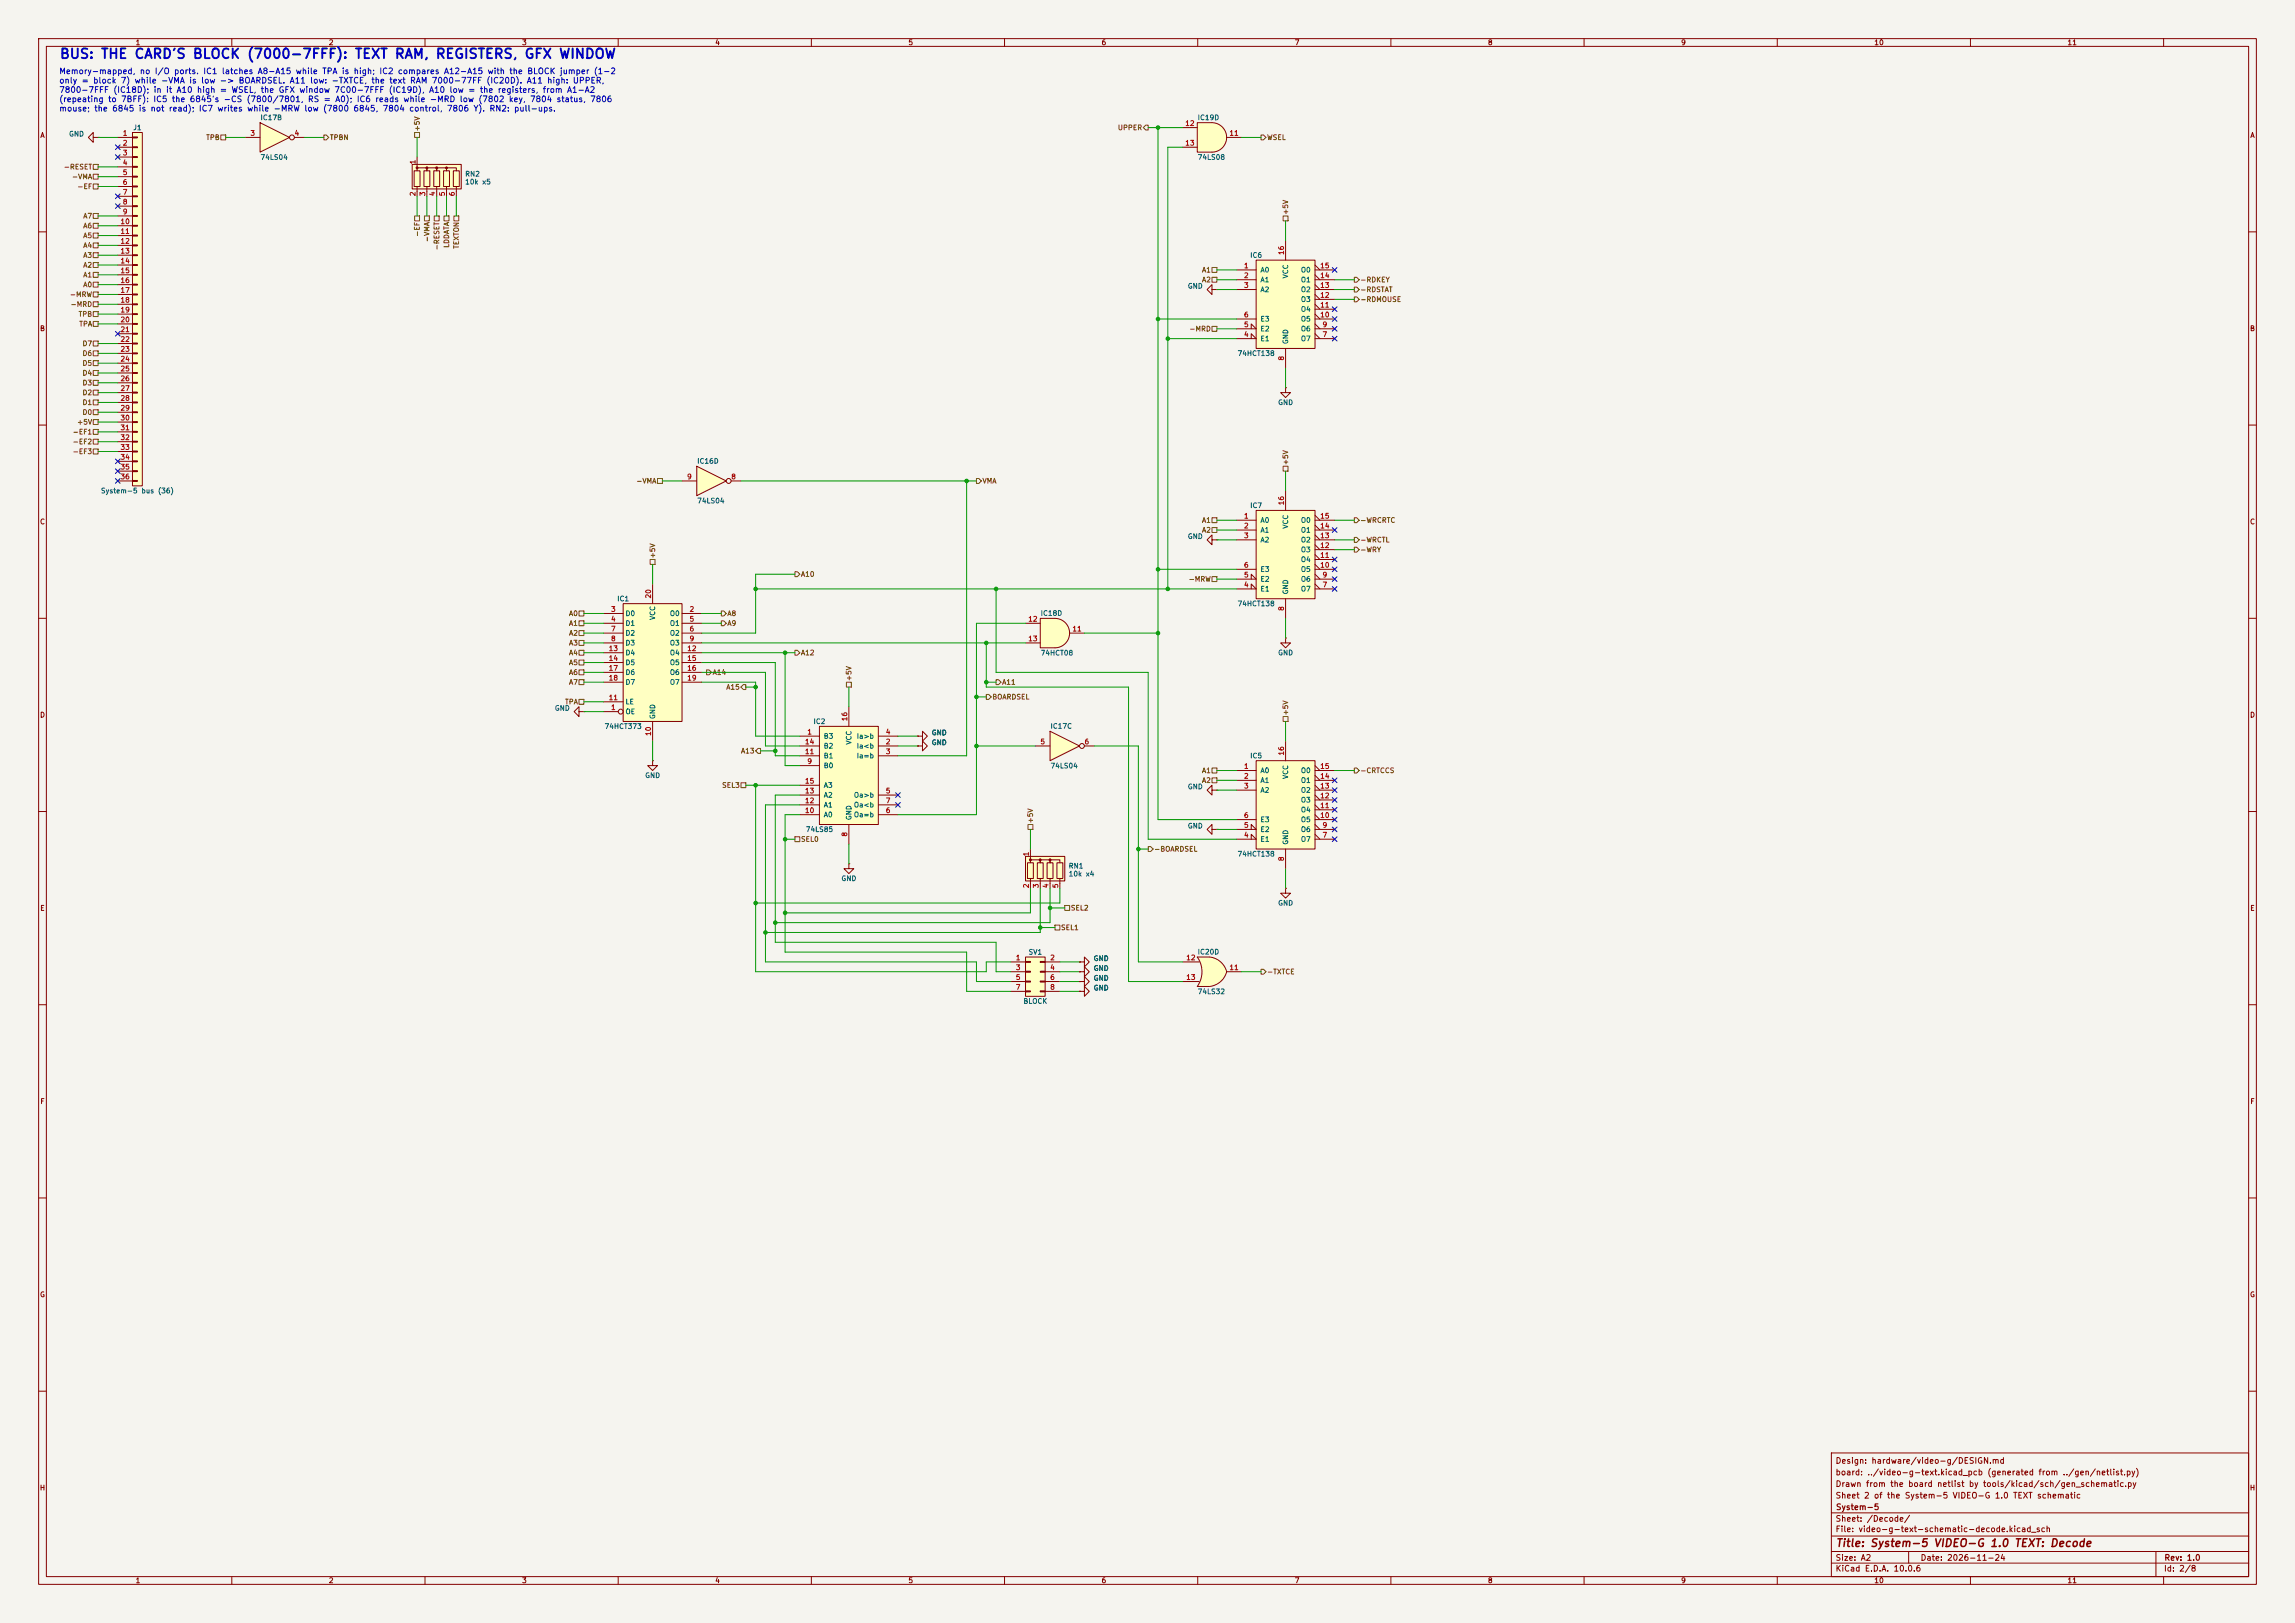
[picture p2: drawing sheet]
<svg xmlns="http://www.w3.org/2000/svg" width="594mm" height="420mm" viewBox="0 0 594 420" stroke-linecap="round" stroke-linejoin="round" font-family="sans-serif">
<defs><g id="words">
<text font-size="2.5" fill="#0000c2" x="15.3" y="15.8">BUS: THE CARD'S BLOCK (7000-7FFF): TEXT RAM, REGISTERS, GFX WINDOW</text>
<text font-size="2" fill="#840000" x="475" y="400.8">Title: System-5 VIDEO-G 1.0 TEXT: Decode</text>
<g font-size="1.5" fill="#0000c2">
<text x="15.2" y="19.5">Memory-mapped, no I/O ports. IC1 latches A8-A15 while TPA is high; IC2 compares A12-A15 with the BLOCK jumper (1-2</text>
<text x="15.2" y="22">only = block 7) while -VMA is low -&gt; BOARDSEL. A11 low: -TXTCE, the text RAM 7000-77FF (IC20D). A11 high: UPPER,</text>
<text x="15.2" y="24.4">7800-7FFF (IC18D); in it A10 high = WSEL, the GFX window 7C00-7FFF (IC19D), A10 low = the registers, from A1-A2</text>
<text x="15.2" y="26.8">(repeating to 7BFF): IC5 the 6845's -CS (7800/7801, RS = A0); IC6 reads while -MRD low (7802 key, 7804 status, 7806</text>
<text x="15.2" y="29.2">mouse; the 6845 is not read); IC7 writes while -MRW low (7800 6845, 7804 control, 7806 Y). RN2: pull-ups.</text>
</g>
<g font-size="1.5" fill="#840000">
<text x="475" y="382.1">board: ../video-g-text.kicad_pcb (generated from ../gen/netlist.py)</text>
<text x="475" y="379.1">Design: hardware/video-g/DESIGN.md</text>
<text x="475" y="388.1">Sheet 2 of the System-5 VIDEO-G 1.0 TEXT schematic</text>
<text x="475" y="385.1">Drawn from the board netlist by tools/kicad/sch/gen_schematic.py</text>
<text x="475" y="394.1">Sheet: /Decode/</text>
<text x="475.1" y="391.1">System-5</text>
<text x="475" y="396.8">File: video-g-text-schematic-decode.kicad_sch</text>
<text x="475" y="407">KiCad E.D.A. 10.0.6</text>
<text x="475" y="404.2">Size: A2</text>
<text x="497" y="404.2">Date: 2026-11-24</text>
<text x="560" y="407">Id: 2/8</text>
<text x="560.1" y="404.2">Rev: 1.0</text>
</g>
<g font-size="1.3" fill="#840000">
<text x="35" y="12">1</text>
<text x="85" y="12">2</text>
<text x="135" y="12">3</text>
<text x="185" y="12">4</text>
<text x="235" y="12">5</text>
<text x="285" y="12">6</text>
<text x="335" y="12">7</text>
<text x="385" y="12">8</text>
<text x="435" y="12">9</text>
<text x="485" y="12">10</text>
<text x="535" y="12">11</text>
<text x="10.3" y="36">A</text>
<text x="582.3" y="36">A</text>
<text x="10.2" y="86">B</text>
<text x="582.2" y="86">B</text>
<text x="10.2" y="136">C</text>
<text x="582.2" y="136">C</text>
<text x="10.2" y="186">D</text>
<text x="582.2" y="186">D</text>
<text x="10.3" y="236">E</text>
<text x="582.3" y="236">E</text>
<text x="10.3" y="286">F</text>
<text x="582.3" y="286">F</text>
<text x="10.2" y="336">G</text>
<text x="582.2" y="336">G</text>
<text x="10.2" y="386">H</text>
<text x="582.2" y="386">H</text>
<text x="35" y="410">1</text>
<text x="85" y="410">2</text>
<text x="135" y="410">3</text>
<text x="185" y="410">4</text>
<text x="235" y="410">5</text>
<text x="285" y="410">6</text>
<text x="335" y="410">7</text>
<text x="385" y="410">8</text>
<text x="435" y="410">9</text>
<text x="485" y="410">10</text>
<text x="535" y="410">11</text>
</g>
<g font-size="1.3" fill="#006464">
<text x="17.7" y="35.6">GND</text>
<text x="34.3" y="34">J1</text>
<text x="67.3" y="31.4">IC17B</text>
<text x="309.9" y="31.4">IC19D</text>
<text x="67.3" y="41.7">74LS04</text>
<text x="309.9" y="41.7">74LS08</text>
<text x="120.3" y="46">RN2</text>
<text x="120.3" y="48">10k x5</text>
<text x="323.5" y="67">IC6</text>
<text x="326.1" y="70.8">A0</text>
<text x="336.6" y="70.8">O0</text>
<text x="307.3" y="75">GND</text>
<text x="326.1" y="73.4">A1</text>
<text x="326.1" y="75.9">A2</text>
<text x="333.7" y="72.2" transform="rotate(-90 333.7 72.2)">VCC</text>
<text x="336.6" y="75.9">O2</text>
<text x="336.6" y="73.4">O1</text>
<text x="326.1" y="83.5">E3</text>
<text x="336.6" y="83.5">O5</text>
<text x="336.6" y="81">O4</text>
<text x="336.6" y="78.4">O3</text>
<text x="326.1" y="88.6">E1</text>
<text x="326.1" y="86.1">E2</text>
<text x="333.7" y="89.2" transform="rotate(-90 333.7 89.2)">GND</text>
<text x="336.6" y="88.6">O7</text>
<text x="336.6" y="86.1">O6</text>
<text x="320.2" y="92.4">74HCT138</text>
<text x="330.7" y="105.1">GND</text>
<text x="180.3" y="120.3">IC16D</text>
<text x="26" y="128">System-5 bus (36)</text>
<text x="180.3" y="130.6">74LS04</text>
<text x="323.5" y="131.8">IC7</text>
<text x="326.1" y="135.6">A0</text>
<text x="333.7" y="137" transform="rotate(-90 333.7 137)">VCC</text>
<text x="336.6" y="135.6">O0</text>
<text x="307.3" y="139.8">GND</text>
<text x="326.1" y="138.1">A1</text>
<text x="326.1" y="140.7">A2</text>
<text x="336.6" y="143.2">O3</text>
<text x="336.6" y="140.7">O2</text>
<text x="336.6" y="138.1">O1</text>
<text x="326.1" y="148.3">E3</text>
<text x="336.6" y="148.3">O5</text>
<text x="336.6" y="145.7">O4</text>
<text x="159.6" y="155.9">IC1</text>
<text x="326.1" y="153.4">E1</text>
<text x="326.1" y="150.8">E2</text>
<text x="333.7" y="154" transform="rotate(-90 333.7 154)">GND</text>
<text x="336.6" y="153.4">O7</text>
<text x="336.6" y="150.8">O6</text>
<text x="161.8" y="159.7">D0</text>
<text x="169.9" y="160.6" transform="rotate(-90 169.9 160.6)">VCC</text>
<text x="173.3" y="159.7">O0</text>
<text x="269.2" y="159.7">IC18D</text>
<text x="320.2" y="157.2">74HCT138</text>
<text x="161.8" y="162.3">D1</text>
<text x="161.8" y="164.8">D2</text>
<text x="161.8" y="167.3">D3</text>
<text x="173.3" y="162.3">O1</text>
<text x="173.3" y="164.8">O2</text>
<text x="173.3" y="167.3">O3</text>
<text x="161.8" y="169.9">D4</text>
<text x="161.8" y="172.4">D5</text>
<text x="173.3" y="169.9">O4</text>
<text x="173.3" y="172.4">O5</text>
<text x="269.2" y="169.9">74HCT08</text>
<text x="330.7" y="169.9">GND</text>
<text x="161.8" y="175">D6</text>
<text x="161.8" y="177.5">D7</text>
<text x="173.3" y="175">O6</text>
<text x="173.3" y="177.5">O7</text>
<text x="143.5" y="184.2">GND</text>
<text x="161.8" y="185.1">OE</text>
<text x="161.8" y="182.6">LE</text>
<text x="156.4" y="188.9">74HCT373</text>
<text x="169.9" y="186.2" transform="rotate(-90 169.9 186.2)">GND</text>
<text x="210.4" y="187.7">IC2</text>
<text x="213.1" y="191.5">B3</text>
<text x="221.6" y="191.5">Ia&gt;b</text>
<text x="241" y="190.6">GND</text>
<text x="271.8" y="188.9">IC17C</text>
<text x="213.1" y="196.5">B1</text>
<text x="213.1" y="194">B2</text>
<text x="220.7" y="192.8" transform="rotate(-90 220.7 192.8)">VCC</text>
<text x="221.6" y="194">Ia&lt;b</text>
<text x="221.6" y="196.5">Ia=b</text>
<text x="241" y="193.1">GND</text>
<text x="323.5" y="196.5">IC5</text>
<text x="166.8" y="201.6">GND</text>
<text x="213.1" y="199.1">B0</text>
<text x="271.8" y="199.1">74LS04</text>
<text x="326.1" y="200.4">A0</text>
<text x="326.1" y="202.9">A1</text>
<text x="333.7" y="201.7" transform="rotate(-90 333.7 201.7)">VCC</text>
<text x="336.6" y="202.9">O1</text>
<text x="336.6" y="200.4">O0</text>
<text x="213.1" y="209.2">A1</text>
<text x="213.1" y="206.7">A2</text>
<text x="213.1" y="204.2">A3</text>
<text x="220.9" y="206.7">Oa&gt;b</text>
<text x="220.9" y="209.2">Oa&lt;b</text>
<text x="307.3" y="204.5">GND</text>
<text x="326.1" y="205.4">A2</text>
<text x="336.6" y="208">O3</text>
<text x="336.6" y="205.4">O2</text>
<text x="208.4" y="215.6">74LS85</text>
<text x="213.1" y="211.8">A0</text>
<text x="220.7" y="212.4" transform="rotate(-90 220.7 212.4)">GND</text>
<text x="220.9" y="211.8">Oa=b</text>
<text x="307.3" y="214.7">GND</text>
<text x="326.1" y="215.6">E2</text>
<text x="326.1" y="213.1">E3</text>
<text x="336.6" y="215.6">O6</text>
<text x="336.6" y="213.1">O5</text>
<text x="336.6" y="210.5">O4</text>
<text x="320.2" y="221.9">74HCT138</text>
<text x="326.1" y="218.1">E1</text>
<text x="333.7" y="218.7" transform="rotate(-90 333.7 218.7)">GND</text>
<text x="336.6" y="218.1">O7</text>
<text x="276.5" y="225">RN1</text>
<text x="276.5" y="227.1">10k x4</text>
<text x="217.6" y="228.3">GND</text>
<text x="330.7" y="234.6">GND</text>
<text x="266.1" y="247.3">SV1</text>
<text x="282.9" y="249">GND</text>
<text x="282.9" y="251.5">GND</text>
<text x="309.9" y="247.3">IC20D</text>
<text x="282.9" y="254.1">GND</text>
<text x="282.9" y="256.6">GND</text>
<text x="309.9" y="257.6">74LS32</text>
<text x="264.8" y="260">BLOCK</text>
</g>
<g font-size="1.3" fill="#a90000">
<text x="31.7" y="35.4">1</text>
<text x="64.7" y="35.4">3</text>
<text x="76.1" y="35.4">4</text>
<text x="306.6" y="32.9">12</text>
<text x="318.1" y="35.4">11</text>
<text x="31.7" y="38">2</text>
<text x="31.7" y="40.5">3</text>
<text x="306.6" y="38">13</text>
<text x="31.7" y="43">4</text>
<text x="31.7" y="45.6">5</text>
<text x="107.8" y="42.6" transform="rotate(-90 107.8 42.6)">1</text>
<text x="31.7" y="48.1">6</text>
<text x="31.7" y="50.7">7</text>
<text x="31.7" y="53.2">8</text>
<text x="107.8" y="50.9" transform="rotate(-90 107.8 50.9)">2</text>
<text x="110.4" y="50.9" transform="rotate(-90 110.4 50.9)">3</text>
<text x="112.9" y="50.9" transform="rotate(-90 112.9 50.9)">4</text>
<text x="115.4" y="50.9" transform="rotate(-90 115.4 50.9)">5</text>
<text x="118" y="50.9" transform="rotate(-90 118 50.9)">6</text>
<text x="31" y="58.3">10</text>
<text x="31.7" y="55.7">9</text>
<text x="31" y="60.8">11</text>
<text x="31" y="63.4">12</text>
<text x="31" y="65.9">13</text>
<text x="31" y="68.4">14</text>
<text x="31" y="71">15</text>
<text x="321.8" y="69.7">1</text>
<text x="332.6" y="66.1" transform="rotate(-90 332.6 66.1)">16</text>
<text x="341.6" y="69.7">15</text>
<text x="31" y="73.5">16</text>
<text x="31" y="76.1">17</text>
<text x="321.8" y="72.3">2</text>
<text x="321.8" y="74.8">3</text>
<text x="341.6" y="77.3">12</text>
<text x="341.6" y="74.8">13</text>
<text x="341.6" y="72.3">14</text>
<text x="31" y="78.6">18</text>
<text x="31" y="81.1">19</text>
<text x="31" y="83.7">20</text>
<text x="321.8" y="82.4">6</text>
<text x="341.6" y="82.4">10</text>
<text x="341.6" y="79.9">11</text>
<text x="31" y="86.2">21</text>
<text x="31" y="88.8">22</text>
<text x="321.8" y="87.5">4</text>
<text x="321.8" y="85">5</text>
<text x="342.2" y="87.5">7</text>
<text x="342.2" y="85">9</text>
<text x="31" y="91.3">23</text>
<text x="31" y="93.8">24</text>
<text x="332.6" y="93.4" transform="rotate(-90 332.6 93.4)">8</text>
<text x="31" y="96.4">25</text>
<text x="31" y="98.9">26</text>
<text x="31" y="101.5">27</text>
<text x="31" y="104">28</text>
<text x="31" y="106.5">29</text>
<text x="31" y="109.1">30</text>
<text x="31" y="111.6">31</text>
<text x="31" y="114.2">32</text>
<text x="31" y="116.7">33</text>
<text x="31" y="119.2">34</text>
<text x="31" y="121.8">35</text>
<text x="31" y="124.3">36</text>
<text x="177.7" y="124.3">9</text>
<text x="189.1" y="124.3">8</text>
<text x="332.6" y="130.9" transform="rotate(-90 332.6 130.9)">16</text>
<text x="321.8" y="134.5">1</text>
<text x="321.8" y="137">2</text>
<text x="341.6" y="137">14</text>
<text x="341.6" y="134.5">15</text>
<text x="321.8" y="139.6">3</text>
<text x="341.6" y="142.1">12</text>
<text x="341.6" y="139.6">13</text>
<text x="321.8" y="149.7">5</text>
<text x="321.8" y="147.2">6</text>
<text x="341.6" y="147.2">10</text>
<text x="341.6" y="144.6">11</text>
<text x="342.2" y="149.7">9</text>
<text x="168.8" y="155" transform="rotate(-90 168.8 155)">20</text>
<text x="321.8" y="152.3">4</text>
<text x="342.2" y="152.3">7</text>
<text x="158" y="158.6">3</text>
<text x="158" y="161.2">4</text>
<text x="178.3" y="158.6">2</text>
<text x="178.3" y="161.2">5</text>
<text x="266" y="161.2">12</text>
<text x="332.6" y="158.2" transform="rotate(-90 332.6 158.2)">8</text>
<text x="158" y="163.7">7</text>
<text x="158" y="166.2">8</text>
<text x="178.3" y="163.7">6</text>
<text x="178.3" y="166.2">9</text>
<text x="266" y="166.2">13</text>
<text x="277.4" y="163.7">11</text>
<text x="157.4" y="168.8">13</text>
<text x="157.4" y="171.3">14</text>
<text x="157.4" y="173.9">17</text>
<text x="177.7" y="168.8">12</text>
<text x="177.7" y="171.3">15</text>
<text x="177.7" y="173.9">16</text>
<text x="157.4" y="176.4">18</text>
<text x="177.7" y="176.4">19</text>
<text x="157.4" y="181.5">11</text>
<text x="158" y="184">1</text>
<text x="168.8" y="190.6" transform="rotate(-90 168.8 190.6)">10</text>
<text x="208.8" y="190.4">1</text>
<text x="219.6" y="186.8" transform="rotate(-90 219.6 186.8)">16</text>
<text x="229.1" y="190.4">4</text>
<text x="208.2" y="195.4">11</text>
<text x="208.2" y="192.9">14</text>
<text x="208.8" y="198">9</text>
<text x="229.1" y="192.9">2</text>
<text x="229.1" y="195.4">3</text>
<text x="269.1" y="192.9">5</text>
<text x="280.6" y="192.9">6</text>
<text x="332.6" y="195.6" transform="rotate(-90 332.6 195.6)">16</text>
<text x="208.2" y="203.1">15</text>
<text x="321.8" y="199.3">1</text>
<text x="321.8" y="201.8">2</text>
<text x="341.6" y="201.8">14</text>
<text x="341.6" y="199.3">15</text>
<text x="208.2" y="208.1">12</text>
<text x="208.2" y="205.6">13</text>
<text x="229.1" y="205.6">5</text>
<text x="229.1" y="208.1">7</text>
<text x="321.8" y="204.3">3</text>
<text x="341.6" y="209.4">11</text>
<text x="341.6" y="206.9">12</text>
<text x="341.6" y="204.3">13</text>
<text x="208.2" y="210.7">10</text>
<text x="229.1" y="210.7">6</text>
<text x="321.8" y="214.5">5</text>
<text x="321.8" y="212">6</text>
<text x="341.6" y="212">10</text>
<text x="342.2" y="214.5">9</text>
<text x="219.6" y="216.6" transform="rotate(-90 219.6 216.6)">8</text>
<text x="266.6" y="221.7" transform="rotate(-90 266.6 221.7)">1</text>
<text x="321.8" y="217">4</text>
<text x="342.2" y="217">7</text>
<text x="332.6" y="223" transform="rotate(-90 332.6 223)">8</text>
<text x="266.6" y="230" transform="rotate(-90 266.6 230)">2</text>
<text x="269.1" y="230" transform="rotate(-90 269.1 230)">3</text>
<text x="271.6" y="230" transform="rotate(-90 271.6 230)">4</text>
<text x="274.2" y="230" transform="rotate(-90 274.2 230)">5</text>
<text x="262.8" y="248.8">1</text>
<text x="262.8" y="251.3">3</text>
<text x="271.7" y="248.8">2</text>
<text x="271.7" y="251.3">4</text>
<text x="306.9" y="248.8">12</text>
<text x="318.1" y="251.3">11</text>
<text x="262.8" y="253.9">5</text>
<text x="262.8" y="256.4">7</text>
<text x="271.7" y="253.9">6</text>
<text x="271.7" y="256.4">8</text>
<text x="306.9" y="253.9">13</text>
</g>
<g font-size="1.3" fill="#725600">
<text x="108.9" y="34.1" transform="rotate(-90 108.9 34.1)">+5V</text>
<text x="289.2" y="34">UPPER</text>
<text x="53.2" y="36.5">TPB</text>
<text x="85.3" y="36.5">TPBN</text>
<text x="327.8" y="36.5">WSEL</text>
<text x="16.4" y="44.1">-RESET</text>
<text x="18.5" y="46.7">-VMA</text>
<text x="19.9" y="49.2">-EF</text>
<text x="21.4" y="59.4">A6</text>
<text x="21.4" y="56.8">A7</text>
<text x="333.7" y="55.7" transform="rotate(-90 333.7 55.7)">+5V</text>
<text x="21.4" y="64.5">A4</text>
<text x="21.4" y="61.9">A5</text>
<text x="108.9" y="61.4" transform="rotate(-90 108.9 61.4)">-EF</text>
<text x="111.5" y="62.8" transform="rotate(-90 111.5 62.8)">-VMA</text>
<text x="114" y="64.9" transform="rotate(-90 114 64.9)">-RESET</text>
<text x="116.5" y="64.3" transform="rotate(-90 116.5 64.3)">LDDATA</text>
<text x="119.1" y="64.5" transform="rotate(-90 119.1 64.5)">TEXTON</text>
<text x="21.4" y="67">A3</text>
<text x="21.4" y="69.5">A2</text>
<text x="311" y="70.8">A1</text>
<text x="18" y="77.2">-MRW</text>
<text x="21.4" y="72.1">A1</text>
<text x="21.4" y="74.6">A0</text>
<text x="311" y="73.4">A2</text>
<text x="352" y="73.4">-RDKEY</text>
<text x="352" y="75.9">-RDSTAT</text>
<text x="18.1" y="79.7">-MRD</text>
<text x="20.2" y="82.2">TPB</text>
<text x="352" y="78.4">-RDMOUSE</text>
<text x="20.4" y="84.8">TPA</text>
<text x="21.2" y="89.9">D7</text>
<text x="307.7" y="86.1">-MRD</text>
<text x="21.2" y="94.9">D5</text>
<text x="21.2" y="92.4">D6</text>
<text x="21.2" y="97.5">D4</text>
<text x="21.2" y="100">D3</text>
<text x="21.2" y="102.6">D2</text>
<text x="21.2" y="105.1">D1</text>
<text x="21.2" y="107.6">D0</text>
<text x="18.7" y="112.7">-EF1</text>
<text x="19.8" y="110.2">+5V</text>
<text x="18.7" y="115.3">-EF2</text>
<text x="18.7" y="117.8">-EF3</text>
<text x="164.6" y="125.4">-VMA</text>
<text x="254.2" y="125.4">VMA</text>
<text x="333.7" y="120.5" transform="rotate(-90 333.7 120.5)">+5V</text>
<text x="311" y="135.6">A1</text>
<text x="352" y="135.6">-WRCRTC</text>
<text x="311" y="138.1">A2</text>
<text x="352" y="143.2">-WRY</text>
<text x="352" y="140.7">-WRCTL</text>
<text x="169.9" y="144.6" transform="rotate(-90 169.9 144.6)">+5V</text>
<text x="207.2" y="149.6">A10</text>
<text x="307.5" y="150.8">-MRW</text>
<text x="147.1" y="159.7">A0</text>
<text x="188.1" y="159.7">A8</text>
<text x="147.1" y="167.3">A3</text>
<text x="147.1" y="162.3">A1</text>
<text x="147.1" y="164.8">A2</text>
<text x="188.1" y="162.3">A9</text>
<text x="147.1" y="169.9">A4</text>
<text x="147.1" y="172.4">A5</text>
<text x="207.2" y="169.9">A12</text>
<text x="147.1" y="175">A6</text>
<text x="147.1" y="177.5">A7</text>
<text x="184.3" y="175">A14</text>
<text x="187.8" y="178.8">A15</text>
<text x="220.7" y="176.4" transform="rotate(-90 220.7 176.4)">+5V</text>
<text x="259.2" y="177.5">A11</text>
<text x="146.1" y="182.6">TPA</text>
<text x="256.7" y="181.3">BOARDSEL</text>
<text x="333.7" y="185.3" transform="rotate(-90 333.7 185.3)">+5V</text>
<text x="191.7" y="195.3">A13</text>
<text x="311" y="202.9">A2</text>
<text x="311" y="200.4">A1</text>
<text x="352" y="200.4">-CRTCCS</text>
<text x="186.8" y="204.2">SEL3</text>
<text x="267.7" y="213.2" transform="rotate(-90 267.7 213.2)">+5V</text>
<text x="207.2" y="218.1">SEL0</text>
<text x="298.6" y="220.7">-BOARDSEL</text>
<text x="277" y="235.9">SEL2</text>
<text x="274.5" y="241">SEL1</text>
<text x="327.8" y="252.4">-TXTCE</text>
</g>
</g></defs>
<path d="M0 0h594v420h-594z" fill="#f5f4ef" stroke="#f5f4ef" stroke-width=".26"/>
<g fill="none" stroke="#840000" stroke-width=".26">
<path d="M10 10h574v400h-574zM12 12h570v396h-570zM60 10v2M110 10v2M160 10v2M210 10v2M260 10v2M310 10v2M360 10v2M410 10v2M460 10v2M510 10v2"/>
<path d="M560 10v2M10 60h2M582 60h2M10 110h2M582 110h2M10 160h2M582 160h2M10 210h2M582 210h2M10 260h2M582 260h2M10 310h2"/>
<path d="M582 310h2M10 360h2M474 376h108v32h-108zM582 360h2M474 397.5h108M474 391.5h108M60 408v2M110 408v2M160 408v2M210 408v2M260 408v2M310 408v2"/>
<path d="M360 408v2M410 408v2M460 408v2M474 404.5h108M474 401.5h108M494 401.5v3M510 408v2M558 401.5v6.5M560 408v2"/>
</g>
<path d="M273 160a3.8 3.8 0 0 1 3.8 3.8 3.8 3.8 0 0 1-3.8 3.8z" fill="#ffffc2" stroke="#ffffc2" stroke-width=".26"/>
<path d="M269.2 160h3.8v7.6h-3.8z" fill="#ffffc2"/>
<path d="M265.4 161.3h3.8M265.4 166.4h3.8M269.2 160h3.8a3.8 3.8 0 0 1 3.8 3.8 3.8 3.8 0 0 1-3.8 3.8h-3.8zM276.9 163.8h3.8M168.9 196.9v1.2h1.3l-1.3 1.3-1.3-1.3h1.3M168.9 196.9h.1" fill="none" stroke="#840000" stroke-width=".26"/>
<path d="M265.4 247.7h5.1v10.1h-5.1z" fill="#ffffc2"/>
<g fill="none" stroke="#840000" stroke-width=".26">
<path d="M219.7 223.5v1.3h1.3l-1.3 1.3-1.3-1.3h1.3M219.7 223.5h.1M261.6 248.9h3.8M261.6 251.5h3.8M261.6 254h3.8M261.6 256.5h3.8M265.4 247.7h5.1v10.1h-5.1zM265.4 248.8h1.3v.2h-1.3zM265.4 251.3h1.3v.3h-1.3zM265.4 253.9h1.3v.2h-1.3zM265.4 256.4h1.3v.3h-1.3zM269.2 248.8h1.3v.2h-1.3z"/>
<path d="M269.2 251.3h1.3v.3h-1.3zM269.2 253.9h1.3v.2h-1.3zM269.2 256.4h1.3v.3h-1.3zM270.5 248.9h3.8M270.5 251.5h3.8M270.5 254h3.8M270.5 256.5h3.8"/>
</g>
<path d="M212.1 188h15.2v25.4h-15.2z" fill="#ffffc2"/>
<g fill="none" stroke="#840000" stroke-width=".26">
<path d="M207 190.5h5.1M207 193h5.1M207 195.6h5.1M207 198.1h5.1M212.1 188h15.2v25.4h-15.2zM219.7 182.9v5.1M227.3 190.5h5.1M227.3 193h5.1M227.3 195.6h5.1M207 205.7h5.1M207 210.8h5.1M207 208.3h5.1"/>
<path d="M207 203.2h5.1M219.7 213.4v5M227.3 205.7h5.1M227.3 210.8h5.1M227.3 208.3h5.1"/>
</g>
<path d="M325.1 132.1h15.3v22.8h-15.3z" fill="#ffffc2"/>
<g fill="none" stroke="#840000" stroke-width=".26">
<path d="M24.1 35.6v-1.3l-1.2 1.3 1.2 1.2v-1.2h1.3M25.4 35.6h.1M332.7 100.3v1.3h1.3l-1.3 1.3-1.2-1.3h1.2M332.7 100.3h.1M313.7 139.7v-1.3l-1.3 1.3 1.3 1.3v-1.3h1.3M315 139.7h.1M320 134.6h5.1M320 137.2h5.1M320 139.7h5.1M325.1 132.1h15.3v22.8h-15.3zM332.7 127v5.1M340.4 134.6h5"/>
<path d="M340.4 137.2h5M340.4 139.7h5M340.4 138.4l1.2 1.3M340.4 135.9l1.2 1.3M340.4 133.4l1.2 1.2M320 152.4h5.1l-1.3-1.3v1.3M320 149.9h5.1l-1.3-1.3v1.3M320 147.3h5.1M332.7 154.9v5.1M340.4 152.4h5M340.4 149.9h5M340.4 147.3h5"/>
<path d="M340.4 151.1l1.2 1.3M340.4 148.6l1.2 1.3M340.4 146.1l1.2 1.2M340.4 144.8h5M340.4 143.5l1.2 1.3M340.4 142.2h5M340.4 141l1.2 1.2M332.7 165.1v1.3h1.3l-1.3 1.2-1.2-1.2h1.2M332.7 165.1h.1"/>
</g>
<path d="M67.3 31.8l7.6 3.8-7.6 3.8z" fill="#ffffc2"/>
<g fill="none" stroke="#840000" stroke-width=".26">
<path d="M63.5 35.6h3.8M67.3 31.8l7.6 3.8-7.6 3.8zM76.2 35.6h2.5M313.7 74.9v-1.2l-1.3 1.2 1.3 1.3v-1.3h1.3M315 74.9h.1"/>
<circle cx="75.6" cy="35.6" r=".63"/>
</g>
<path d="M106.7 42.5h12.7v6.4h-12.7z" fill="#ffffc2"/>
<g fill="none" stroke="#840000" stroke-width=".26">
<path d="M106.7 42.5h12.7v6.4h-12.7zM107.2 44.2h1.5v4.1h-1.5zM107.9 44.2v-.8h2.6v.8v-.8h2.5v.8v-.8h2.6v.8v-.8h2.5v.8M107.9 40.6v2.6M107.9 48.3v2.5M109.7 44.2h1.6v4.1h-1.6zM110.5 48.3v2.5M112.3 44.2h1.5v4.1h-1.5zM113 48.3v2.5M114.8 44.2h1.5v4.1h-1.5zM115.6 48.3v2.5M117.3 44.2h1.6v4.1h-1.6z"/>
<path d="M118.1 48.3v2.5"/>
</g>
<g fill="#840000" stroke="#840000" stroke-width=".26">
<circle cx="107.9" cy="43.4" r=".25"/>
<circle cx="110.5" cy="43.4" r=".25"/>
<circle cx="113" cy="43.4" r=".25"/>
<circle cx="115.6" cy="43.4" r=".25"/>
</g>
<path d="M325.1 67.3h15.3v22.9h-15.3z" fill="#ffffc2"/>
<g fill="none" stroke="#840000" stroke-width=".26">
<path d="M320 69.9h5.1M320 72.4h5.1M320 74.9h5.1M325.1 67.3h15.3v22.9h-15.3zM332.7 62.2v5.1M340.4 69.9h5M340.4 72.4h5M340.4 74.9h5M340.4 78.7l1.2 1.3M340.4 77.5h5M340.4 76.2l1.2 1.3M340.4 73.7l1.2 1.2"/>
<path d="M340.4 71.1l1.2 1.3M340.4 68.6l1.2 1.3M320 87.6h5.1l-1.3-1.2v1.2M320 85.1h5.1l-1.3-1.3v1.3M320 82.6h5.1M332.7 90.2v5.1M340.4 87.6h5M340.4 85.1h5M340.4 82.6h5M340.4 86.4l1.2 1.2M340.4 83.8l1.2 1.3M340.4 81.3l1.2 1.3"/>
<path d="M340.4 80h5"/>
</g>
<path d="M313.7 31.8a3.8 3.8 0 0 1 3.8 3.8 3.8 3.8 0 0 1-3.8 3.8z" fill="#ffffc2" stroke="#ffffc2" stroke-width=".26"/>
<path d="M309.9 31.8h3.8v7.6h-3.8z" fill="#ffffc2"/>
<path d="M306.1 33h3.8M306.1 38.1h3.8M309.9 31.8h3.8a3.8 3.8 0 0 1 3.8 3.8 3.8 3.8 0 0 1-3.8 3.8h-3.8zM317.5 35.6h3.8M237.5 193h1.3v-1.2l1.2 1.2-1.2 1.3v-1.3M237.5 193h.1" fill="none" stroke="#840000" stroke-width=".26"/>
<path d="M34.3 34.3h2.5v91.4h-2.5z" fill="#ffffc2"/>
<g fill="none" stroke="#840000" stroke-width=".26">
<path d="M30.5 35.6h3.8M30.5 38.1h3.8M34.3 34.3h2.5v91.4h-2.5zM34.3 35.4h1.3v.3h-1.3zM34.3 38h1.3v.2h-1.3zM30.5 40.6h3.8M30.5 43.2h3.8M30.5 45.7h3.8M30.5 48.3h3.8M30.5 50.8h3.8M30.5 53.3h3.8M30.5 55.9h3.8"/>
<path d="M30.5 58.4h3.8M34.3 40.5h1.3v.3h-1.3zM34.3 43.1h1.3v.2h-1.3zM34.3 45.6h1.3v.2h-1.3zM34.3 48.1h1.3v.3h-1.3zM34.3 50.7h1.3v.2h-1.3zM34.3 53.2h1.3v.3h-1.3zM34.3 55.8h1.3v.2h-1.3zM34.3 58.3h1.3v.2h-1.3zM30.5 61h3.8M30.5 63.5h3.8M30.5 66h3.8"/>
<path d="M30.5 68.6h3.8M30.5 71.1h3.8M30.5 73.7h3.8M30.5 76.2h3.8M30.5 78.7h3.8M34.3 60.8h1.3v.3h-1.3zM34.3 63.4h1.3v.2h-1.3zM34.3 65.9h1.3v.3h-1.3zM34.3 68.5h1.3v.2h-1.3zM34.3 71h1.3v.2h-1.3zM34.3 73.5h1.3v.3h-1.3zM34.3 76.1h1.3v.2h-1.3z"/>
<path d="M34.3 78.6h1.3v.3h-1.3zM30.5 81.3h3.8M30.5 83.8h3.8M30.5 86.4h3.8M30.5 88.9h3.8M30.5 91.4h3.8M30.5 94h3.8M30.5 96.5h3.8M30.5 99.1h3.8M34.3 81.2h1.3v.2h-1.3zM34.3 83.7h1.3v.2h-1.3zM34.3 86.2h1.3v.3h-1.3z"/>
<path d="M34.3 88.8h1.3v.2h-1.3zM34.3 91.3h1.3v.3h-1.3zM34.3 93.9h1.3v.2h-1.3zM34.3 96.4h1.3v.2h-1.3zM34.3 98.9h1.3v.3h-1.3zM30.5 101.6h3.8M30.5 104.1h3.8M30.5 106.7h3.8M30.5 109.2h3.8M30.5 111.8h3.8M30.5 114.3h3.8M30.5 116.8h3.8"/>
<path d="M30.5 119.4h3.8M34.3 101.5h1.3v.2h-1.3zM34.3 104h1.3v.3h-1.3zM34.3 106.6h1.3v.2h-1.3zM34.3 109.1h1.3v.2h-1.3zM34.3 111.6h1.3v.3h-1.3zM34.3 114.2h1.3v.2h-1.3zM34.3 116.7h1.3v.3h-1.3zM34.3 119.3h1.3v.2h-1.3zM30.5 121.9h3.8M30.5 124.5h3.8M34.3 121.8h1.3v.2h-1.3z"/>
<path d="M34.3 124.3h1.3v.3h-1.3z"/>
</g>
<path d="M325.1 196.9h15.3v22.8h-15.3z" fill="#ffffc2"/>
<g fill="none" stroke="#840000" stroke-width=".26">
<path d="M237.5 190.5h1.3v-1.3l1.2 1.3-1.2 1.3v-1.3M237.5 190.5h.1M320 199.4h5.1M325.1 196.9h15.3v22.8h-15.3zM332.7 191.8v5.1M340.4 199.4h5M340.4 198.1l1.2 1.3M313.7 214.6v-1.2l-1.3 1.2 1.3 1.3v-1.3h1.3M315 214.6h.1M320 217.2h5.1l-1.3-1.3v1.3M320 214.6h5.1l-1.3-1.2v1.2M320 201.9h5.1"/>
<path d="M320 204.5h5.1M320 212.1h5.1M332.7 219.7v5.1M340.4 201.9h5M340.4 204.5h5M340.4 217.2h5M340.4 214.6h5M340.4 212.1h5M340.4 215.9l1.2 1.3M340.4 213.4l1.2 1.2M340.4 210.8l1.2 1.3M340.4 209.6h5"/>
<path d="M340.4 208.3l1.2 1.3M340.4 207h5M340.4 205.7l1.2 1.3M340.4 203.2l1.2 1.3M340.4 200.7l1.2 1.2"/>
</g>
<path d="M271.8 189.2l7.6 3.8-7.6 3.9z" fill="#ffffc2"/>
<g fill="none" stroke="#840000" stroke-width=".26">
<path d="M268 193h3.8M271.8 189.2l7.6 3.8-7.6 3.9zM280.7 193h2.5"/>
<circle cx="280" cy="193" r=".63"/>
</g>
<path d="M265.4 221.6h10.2v6.4h-10.2z" fill="#ffffc2"/>
<g fill="none" stroke="#840000" stroke-width=".26">
<path d="M149.9 184.2v-1.3l-1.3 1.3 1.3 1.2v-1.2h1.2M151.1 184.2h.1M266.7 219.7v2.6M265.4 221.6h10.2v6.4h-10.2zM265.9 223.3h1.6v4h-1.6zM266.7 223.3v-.8h2.5v.8v-.8h2.6v.8v-.8h2.5v.8M266.7 227.3v2.6M268.5 223.3h1.5v4h-1.5zM269.2 227.3v2.6M271 223.3h1.5v4h-1.5zM271.8 227.3v2.6M273.6 223.3h1.5v4h-1.5z"/>
<path d="M274.3 227.3v2.6"/>
</g>
<g fill="#840000" stroke="#840000" stroke-width=".26">
<circle cx="266.7" cy="222.5" r=".25"/>
<circle cx="269.2" cy="222.5" r=".25"/>
<circle cx="271.8" cy="222.5" r=".25"/>
</g>
<path d="M180.3 120.7l7.7 3.8-7.7 3.8z" fill="#ffffc2"/>
<g fill="none" stroke="#840000" stroke-width=".26">
<path d="M176.5 124.5h3.8M180.3 120.7l7.7 3.8-7.7 3.8zM189.2 124.5h2.6"/>
<circle cx="188.6" cy="124.5" r=".63"/>
</g>
<path d="M161.3 156.2h15.2v30.5h-15.2z" fill="#ffffc2"/>
<g fill="none" stroke="#840000" stroke-width=".26">
<path d="M156.2 158.8h5.1M161.3 156.2h15.2v30.5h-15.2zM168.9 151.1v5.1M176.5 158.8h5.1M156.2 161.3h5.1M156.2 163.8h5.1M156.2 166.4h5.1M156.2 168.9h5.1M156.2 171.5h5.1M156.2 174h5.1M156.2 176.5h5.1M176.5 161.3h5.1"/>
<path d="M176.5 163.8h5.1M176.5 166.4h5.1M176.5 168.9h5.1M176.5 171.5h5.1M176.5 174h5.1M176.5 176.5h5.1M156.2 184.2h3.8M156.2 181.6h5.1M168.9 186.7v5.1M279.4 254h1.3v-1.3l1.2 1.3-1.2 1.3v-1.3M279.4 254h.1M279.4 256.5h1.3v-1.2l1.2 1.2-1.2 1.3v-1.3"/>
<path d="M279.4 256.5h.1M279.4 248.9h1.3v-1.2l1.2 1.2-1.2 1.3v-1.3M279.4 248.9h.1M279.4 251.5h1.3v-1.3l1.2 1.3-1.2 1.2v-1.2M279.4 251.5h.1"/>
<circle cx="160.7" cy="184.1" r=".63"/>
</g>
<path d="M309.9 247.7h3.2M309.9 255.3h3.2" fill="none" stroke="#ffffc2" stroke-width=".26"/>
<g fill="#ffffc2" stroke="#ffffc2" stroke-width=".26">
<path d="M312.5 250.1l5 1.4a5.2 5.2 0 0 1-4.4 3.8z"/>
<path d="M313.1 247.7a5.1 5.1 0 0 1 4.4 3.8l-5 1.3z"/>
</g>
<path d="M309.9 247.7h3.2v7.6h-3.2a6.7 6.7 0 0 0 0-7.6z" fill="#ffffc2"/>
<g fill="none" stroke="#840000" stroke-width=".26">
<path d="M237.5 193h.1M237.5 190.5h.1M313.7 204.5v-1.3l-1.3 1.3 1.3 1.2v-1.2h1.3M315 204.5h.1M332.7 229.9v1.2h1.3l-1.3 1.3-1.2-1.3h1.2M332.7 229.9h.1M279.4 254h.1M279.4 256.5h.1M279.4 248.9h.1M279.4 251.5h.1M306.1 248.9h4.3M306.1 254h4.3"/>
<path d="M309.9 247.7h3.2a5.2 5.2 0 0 1 4.4 3.8 5.2 5.2 0 0 1-4.4 3.8h-3.2a6.6 6.6 0 0 0 0-7.6zM317.5 251.5h3.8"/>
</g>
<g fill="none" stroke="#725600" stroke-width=".26">
<path d="M57.1 34.9h1.3v1.3h-1.3zM83.8 34.9h.7l.6 .7-.6 .6h-.7zM107.3 34.3h1.3v1.3h-1.3zM296.5 32.4h.7v1.3h-.7l-.6-.7zM326.4 34.9h.6l.7 .7-.7 .6h-.6zM24.1 57.8h1.3v1.3h-1.3zM24.1 55.2h1.3v1.3h-1.3zM24.1 47.6h1.3v1.3h-1.3zM24.1 45.1h1.3v1.3h-1.3zM24.1 42.5h1.3v1.3h-1.3zM107.3 55.9h1.3v1.3h-1.3zM109.9 55.9h1.2v1.3h-1.2z"/>
<path d="M112.4 55.9h1.3v1.3h-1.3zM114.9 55.9h1.3v1.3h-1.3zM117.5 55.9h1.2v1.3h-1.2zM332.1 55.9h1.3v1.3h-1.3zM24.1 65.4h1.3v1.3h-1.3zM24.1 67.9h1.3v1.3h-1.3zM24.1 70.5h1.3v1.3h-1.3zM24.1 73h1.3v1.3h-1.3zM24.1 75.6h1.3v1.2h-1.3zM24.1 78.1h1.3v1.3h-1.3zM24.1 62.9h1.3v1.2h-1.3zM24.1 60.3h1.3v1.3h-1.3z"/>
<path d="M313.7 71.8h1.3v1.2h-1.3zM313.7 69.2h1.3v1.3h-1.3zM350.5 71.8h.7l.6 .6-.6 .6h-.7zM350.5 74.3h.7l.6 .6-.6 .7h-.7zM350.5 76.8h.7l.6 .7-.6 .6h-.7zM24.1 83.2h1.3v1.3h-1.3zM24.1 93.3h1.3v1.3h-1.3zM24.1 80.6h1.3v1.3h-1.3zM24.1 88.3h1.3v1.2h-1.3zM24.1 90.8h1.3v1.3h-1.3zM24.1 95.9h1.3v1.3h-1.3zM24.1 98.4h1.3v1.3h-1.3z"/>
<path d="M313.7 84.5h1.3v1.2h-1.3zM24.1 101h1.3v1.2h-1.3zM24.1 103.5h1.3v1.3h-1.3zM24.1 106h1.3v1.3h-1.3zM24.1 108.6h1.3v1.3h-1.3zM24.1 111.1h1.3v1.3h-1.3zM24.1 113.7h1.3v1.2h-1.3zM24.1 116.2h1.3v1.3h-1.3zM170.2 123.8h1.2v1.3h-1.2zM252.7 123.8h.7l.6 .7-.6 .6h-.7zM313.7 136.5h1.3v1.3h-1.3zM313.7 134h1.3v1.3h-1.3z"/>
<path d="M332.1 120.7h1.3v1.2h-1.3zM350.5 139.1h.7l.6 .6-.6 .6h-.7zM350.5 134h.7l.6 .6-.6 .7h-.7zM149.9 158.1h1.2v1.3h-1.2zM168.3 144.8h1.2v1.3h-1.2zM186.7 158.1h.6l.7 .7-.7 .6h-.6zM205.7 148h.7l.6 .6-.6 .6h-.7zM313.7 149.2h1.3v1.3h-1.3zM350.5 141.6h.7l.6 .6-.6 .7h-.7zM149.9 165.7h1.2v1.3h-1.2zM149.9 168.3h1.2v1.2h-1.2zM149.9 170.8h1.2v1.3h-1.2z"/>
<path d="M149.9 160.7h1.2v1.2h-1.2zM149.9 163.2h1.2v1.3h-1.2zM149.9 173.4h1.2v1.2h-1.2zM149.9 175.9h1.2v1.3h-1.2zM182.9 173.4h.6l.6 .6-.6 .6h-.6zM186.7 160.7h.6l.7 .6-.7 .6h-.6zM192.4 177.2h.6v1.2h-.6l-.6-.6zM205.7 168.3h.7l.6 .6-.6 .6h-.7zM219.1 176.5h1.2v1.3h-1.2zM255.3 179.7h.6l.6 .6-.6 .7h-.6zM257.8 175.9h.6l.7 .6-.7 .7h-.6zM149.9 181h1.2v1.2h-1.2z"/>
<path d="M195.6 194.3l.6-.6h.6v1.2h-.6zM313.7 198.8h1.3v1.2h-1.3zM332.1 185.4h1.3v1.3h-1.3zM350.5 198.8h.7l.6 .6-.6 .6h-.7zM191.8 202.6h1.2v1.2h-1.2zM205.7 216.5h1.3v1.3h-1.3zM266.1 213.4h1.2v1.2h-1.2zM297.2 219.1h.6l.6 .6-.6 .6h-.6zM313.7 201.3h1.3v1.3h-1.3zM273 239.4h1.3v1.3h-1.3zM275.6 234.3h1.3v1.3h-1.3zM326.4 250.8h.6l.7 .7-.7 .6h-.6z"/>
</g>
<g fill="none" stroke="#009600" stroke-width=".26">
<path d="M25.4 35.6h5.1M58.4 35.6h5.1M78.7 35.6h5.1M107.9 35.6v5M297.2 33h8.9M299.7 33v179.1h20.3M306.1 38.1h-3.8v114.3M321.3 35.6h5.1M25.4 43.2h5.1M25.4 45.7h5.1M25.4 48.3h5.1M25.4 55.9h5.1"/>
<path d="M25.4 58.4h5.1M107.9 50.8v5.1M110.5 50.8v5.1M113 50.8v5.1M115.6 50.8v5.1M118.1 50.8v5.1M332.7 57.2v5M25.4 78.7h5.1M25.4 76.2h5.1M25.4 73.7h5.1M25.4 71.1h5.1M25.4 68.6h5.1"/>
<path d="M25.4 66h5.1M25.4 63.5h5.1M25.4 61h5.1M315 74.9h5M315 72.4h5M315 69.9h5M345.4 77.5h5.1M345.4 74.9h5.1M345.4 72.4h5.1M25.4 99.1h5.1M25.4 96.5h5.1M25.4 94h5.1"/>
<path d="M25.4 91.4h5.1M25.4 88.9h5.1M25.4 83.8h5.1M25.4 81.3h5.1M299.7 82.6h20.3M302.3 87.6h17.7M315 85.1h5M332.7 95.3v5M25.4 116.8h5.1M25.4 114.3h5.1M25.4 111.8h5.1M25.4 109.2h5.1"/>
<path d="M25.4 106.7h5.1M25.4 104.1h5.1M25.4 101.6h5.1M171.4 124.5h5.1M191.8 124.5h60.9M250.2 124.5v71.1h-17.8M315 137.2h5M315 139.7h5M315 134.6h5M332.7 121.9v5.1M345.4 139.7h5.1M345.4 134.6h5.1"/>
<path d="M151.1 158.8h5.1M168.9 146.1v5M181.6 158.8h5.1M195.6 152.4h124.4M205.7 148.6h-10.1v15.2h-14M257.8 152.4v21.6h39.4v43.2h22.8M299.7 147.3h20.3M315 149.9h5M345.4 142.2h5.1M151.1 174h5.1M151.1 163.8h5.1M151.1 161.3h5.1"/>
<path d="M151.1 166.4h5.1M151.1 176.5h5.1M151.1 171.5h5.1M151.1 168.9h5.1M181.6 174h16.5v19h8.9M181.6 161.3h5.1M181.6 166.4h83.8M181.6 176.5h14v14h11.4M181.6 171.5h19.1v24.1h6.3M181.6 168.9h24.1M193 177.8h2.6M203.2 168.9v29.2h3.8"/>
<path d="M219.7 177.8v5.1M255.3 166.4v11.4h36.8v76.2h14M255.3 176.5h2.5M265.4 161.3h-12.7v49.5h-20.3M280.7 163.8h19M332.7 160v5.1M151.1 181.6h5.1M151.1 184.2h5.1M168.9 191.8v5.1M196.8 194.3h3.9M232.4 193h5.1M232.4 190.5h5.1"/>
<path d="M252.7 193h15.3M252.7 180.3h2.6M283.2 193h11.4v55.9h11.5M315 199.4h5M332.7 186.7v5.1M345.4 199.4h5.1M193 203.2h14M195.6 203.2v48.3h59.7v-2.6h6.3M203.2 217.2h2.5M207 208.3h-8.9v40.6h54.6v5.1h8.9M207 205.7h-6.3v38.1h57.1v7.7h3.8M207 210.8h-3.8v35.6h47v10.1h11.4"/>
<path d="M219.7 218.4v5.1M266.7 214.6v5.1M294.6 219.7h2.6M315 204.5h5M315 201.9h5M315 214.6h5M266.7 229.9v6.3h-63.5M269.2 229.9v11.4h-71.1M271.8 235h3.8M271.8 229.9v8.9h-71.1M274.3 229.9v3.8h-78.7M332.7 224.8v5.1"/>
<path d="M269.2 240h3.8M274.3 254h5.1M274.3 251.5h5.1M274.3 248.9h5.1M274.3 256.5h5.1M321.3 251.5h5.1"/>
</g>
<g fill="none" stroke="#000084" stroke-width=".26">
<path d="M29.9 37.5l1.2 1.2M31.1 37.5l-1.2 1.2M29.9 40l1.2 1.2M29.9 50.2l1.2 1.2M29.9 52.7l1.2 1.2M31.1 40l-1.2 1.2M31.1 50.2l-1.2 1.2M31.1 52.7l-1.2 1.2M344.8 69.2l1.2 1.3M344.8 79.4l1.2 1.2M346 69.2l-1.2 1.3M346 79.4l-1.2 1.2"/>
<path d="M29.9 85.8l1.2 1.2M31.1 85.8l-1.2 1.2M344.8 81.9l1.2 1.3M344.8 84.5l1.2 1.2M344.8 87l1.2 1.2M346 81.9l-1.2 1.3M346 84.5l-1.2 1.2M346 87l-1.2 1.2M29.9 118.8l1.2 1.2M31.1 118.8l-1.2 1.2M29.9 123.9l1.2 1.2M29.9 121.3l1.2 1.2"/>
<path d="M31.1 123.9l-1.2 1.2M31.1 121.3l-1.2 1.2M344.8 136.6l1.2 1.2M346 136.6l-1.2 1.2M344.8 144.2l1.2 1.2M344.8 146.7l1.2 1.2M344.8 149.3l1.2 1.2M344.8 151.8l1.2 1.2M346 144.2l-1.2 1.2M346 146.7l-1.2 1.2M346 149.3l-1.2 1.2M346 151.8l-1.2 1.2"/>
<path d="M231.8 207.7l1.2 1.2M231.8 205.1l1.2 1.2M233 207.7l-1.2 1.2M233 205.1l-1.2 1.2M344.8 216.6l1.2 1.2M344.8 203.9l1.2 1.2M344.8 206.4l1.2 1.2M344.8 208.9l1.2 1.3M344.8 211.5l1.2 1.2M344.8 214l1.2 1.2M344.8 201.3l1.2 1.2M346 216.6l-1.2 1.2"/>
<path d="M346 203.9l-1.2 1.2M346 206.4l-1.2 1.2M346 208.9l-1.2 1.3M346 211.5l-1.2 1.2M346 214l-1.2 1.2M346 201.3l-1.2 1.2"/>
</g>
<g fill="#009600" stroke="#009600" stroke-width=".26">
<circle cx="195.6" cy="152.4" r=".46"/>
<circle cx="257.8" cy="152.4" r=".46"/>
<circle cx="252.7" cy="180.3" r=".46"/>
<circle cx="252.7" cy="193" r=".46"/>
<circle cx="271.8" cy="235" r=".46"/>
<circle cx="269.2" cy="240" r=".46"/>
<circle cx="195.6" cy="177.8" r=".46"/>
<circle cx="200.7" cy="194.3" r=".46"/>
<circle cx="203.2" cy="168.9" r=".46"/>
<circle cx="294.6" cy="219.7" r=".46"/>
<circle cx="299.7" cy="33" r=".46"/>
<circle cx="299.7" cy="82.6" r=".46"/>
<circle cx="302.3" cy="87.6" r=".46"/>
<circle cx="302.3" cy="152.4" r=".46"/>
<circle cx="299.7" cy="147.3" r=".46"/>
<circle cx="299.7" cy="163.8" r=".46"/>
<circle cx="255.3" cy="166.4" r=".46"/>
<circle cx="255.3" cy="176.5" r=".46"/>
<circle cx="195.6" cy="203.2" r=".46"/>
<circle cx="250.2" cy="124.5" r=".46"/>
<circle cx="203.2" cy="236.2" r=".46"/>
<circle cx="203.2" cy="217.2" r=".46"/>
<circle cx="198.1" cy="241.3" r=".46"/>
<circle cx="200.7" cy="238.8" r=".46"/>
<circle cx="195.6" cy="233.7" r=".46"/>
</g>
<use href="#words"/>
</svg>
